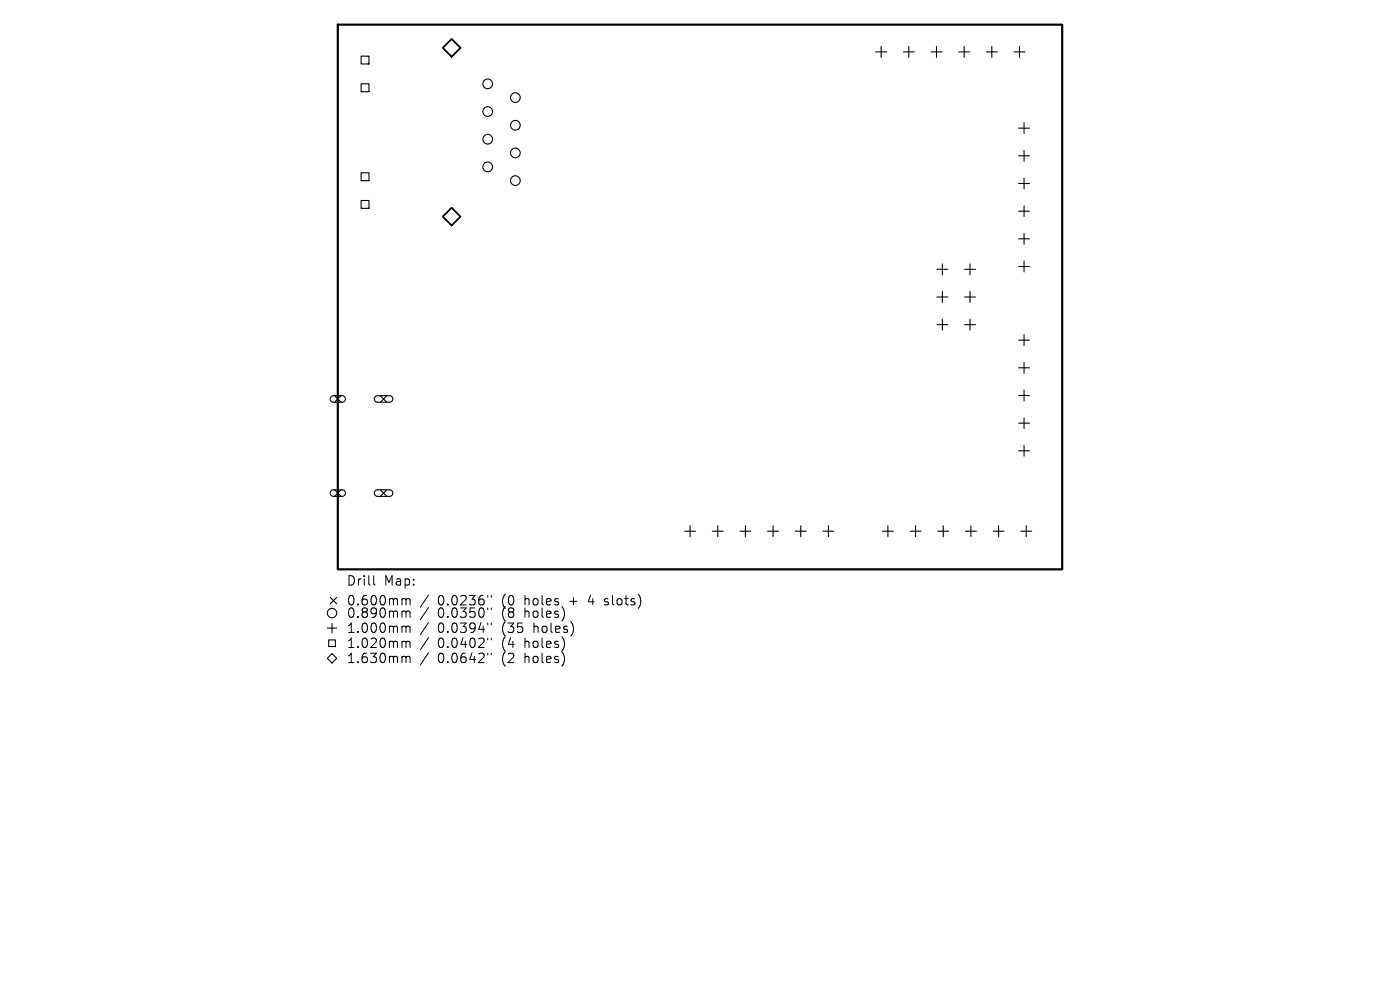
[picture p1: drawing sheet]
<svg xmlns="http://www.w3.org/2000/svg" width="297mm" height="210mm" viewBox="0 0 297 210" stroke-linecap="round" stroke-linejoin="round" font-family="sans-serif">
<defs><g id="words">
<g font-size="2.8">
<text x="73.4" y="124.5">Drill</text>
<text x="81.4" y="124.5">Map:</text>
<text x="73.4" y="128.7">0.600mm</text>
<text x="73.4" y="131.3">0.890mm</text>
<text x="92.9" y="128.7">0.0236&quot;</text>
<text x="92.9" y="131.3">0.0350&quot;</text>
<text x="106.6" y="128.7">(0</text>
<text x="106.6" y="131.3">(8</text>
<text x="111.6" y="128.7">holes</text>
<text x="111.6" y="131.3">holes)</text>
<text x="121.3" y="128.7">+</text>
<text x="125.5" y="128.7">4</text>
<text x="129.1" y="128.7">slots)</text>
<text x="73.4" y="134.5">1.000mm</text>
<text x="73.4" y="137.7">1.020mm</text>
<text x="92.9" y="134.5">0.0394&quot;</text>
<text x="92.9" y="137.7">0.0402&quot;</text>
<text x="106.6" y="134.5">(35</text>
<text x="106.6" y="137.7">(4</text>
<text x="111.6" y="137.7">holes)</text>
<text x="113.5" y="134.5">holes)</text>
<text x="73.4" y="140.9">1.630mm</text>
<text x="92.9" y="140.9">0.0642&quot;</text>
<text x="106.6" y="140.9">(2</text>
<text x="111.6" y="140.9">holes)</text>
</g>
</g></defs>
<path d="M71.7 5.2h153.6v115.6h-153.6z" fill="none" stroke="#000" stroke-width=".46"/>
<g fill="none" stroke="#000" stroke-width=".23">
<path d="M185.8 11h2.3M186.9 9.9v2.3M191.6 11h2.4M192.8 9.9v2.3M197.5 11h2.3M198.7 9.9v2.3M203.4 11h2.3M204.5 9.9v2.3M209.3 11h2.3M210.4 9.9v2.3M215.1 11h2.3M216.3 9.9v2.3"/>
<path d="M216.1 27.2h2.3M216.1 33.1h2.3M216.1 38.9h2.3M217.2 26v2.3M217.2 31.9v2.3M217.2 37.8v2.3M198.8 57.1h2.3M199.9 56v2.3M204.6 57.1h2.3M205.8 56v2.3M216.1 44.8h2.3M216.1 50.7h2.3"/>
<path d="M216.1 56.5h2.3M217.2 43.6v2.3M217.2 49.5v2.3M217.2 55.4v2.3M198.8 63h2.3M198.8 68.9h2.3M199.9 61.8v2.4M199.9 67.7v2.3M204.6 63h2.3M204.6 68.9h2.3M205.8 61.8v2.4M205.8 67.7v2.3"/>
<path d="M216.1 72.2h2.3M216.1 78h2.3M217.2 71v2.3M217.2 76.9v2.3M70.3 84.1l.4-.2h1.9a.69 .69 0 0 1 .7 .7 .69 .69 0 0 1-.7 .7h-1.9a.69 .69 0 0 1-.6-.4 .69 .69 0 0 1 .2-.8zM71 83.9l1.4 1.4M72.4 83.9l-1.4 1.4M79.6 84.1l.4-.2h2.6a.69 .69 0 0 1 .7 .7 .69 .69 0 0 1-.7 .7h-2.5a.69 .69 0 0 1-.6-.4 .69 .69 0 0 1 .1-.8zM80.7 83.9l1.4 1.4M82.1 83.9l-1.4 1.4M216.1 83.9h2.3M216.1 89.8h2.3"/>
<path d="M216.1 95.6h2.3M217.2 82.7v2.3M217.2 88.6v2.3M217.2 94.5v2.3M70.3 104.1l.4-.2h1.9a.69 .69 0 0 1 .7 .7 .69 .69 0 0 1-.7 .7h-1.9a.69 .69 0 0 1-.6-.4 .69 .69 0 0 1 .2-.8zM71 103.9l1.4 1.4M72.4 103.9l-1.4 1.4M79.6 104.1l.4-.2h2.6a.69 .69 0 0 1 .7 .7 .69 .69 0 0 1-.7 .7h-2.5a.69 .69 0 0 1-.6-.4 .69 .69 0 0 1 .1-.8zM80.7 103.9l1.4 1.4M82.1 103.9l-1.4 1.4M145.2 112.7h2.4M146.4 111.5v2.3"/>
<path d="M151.1 112.7h2.3M152.3 111.5v2.3M157 112.7h2.3M158.1 111.5v2.3M162.9 112.7h2.3M164 111.5v2.3M168.7 112.7h2.3M169.9 111.5v2.3M174.6 112.7h2.3M175.7 111.5v2.3M187.2 112.7h2.3M188.4 111.5v2.3"/>
<path d="M193.1 112.7h2.3M194.2 111.5v2.3M198.9 112.7h2.4M200.1 111.5v2.3M204.8 112.7h2.3M206 111.5v2.3M210.7 112.7h2.3M211.8 111.5v2.3M216.6 112.7h2.3M217.7 111.5v2.3M69.4 133.2h2M69.7 135.7h1.4v1.5h-1.4z"/>
<path d="M70 126.7l1.4 1.4M70.4 138.6l1 1-1 1-1-1zM70.4 132.2v2M71.4 126.7l-1.4 1.4"/>
<circle cx="103.5" cy="17.8" r="1.03"/>
<circle cx="103.5" cy="29.5" r="1.03"/>
<circle cx="103.5" cy="23.7" r="1.03"/>
<circle cx="103.5" cy="35.4" r="1.03"/>
<circle cx="109.3" cy="32.4" r="1.03"/>
<circle cx="109.3" cy="26.6" r="1.03"/>
<circle cx="109.3" cy="38.3" r="1.03"/>
<circle cx="109.3" cy="20.7" r="1.03"/>
<circle cx="70.4" cy="130" r="1"/>
</g>
<path d="M76.6 11.9h1.7v1.7h-1.7zM76.6 17.8h1.7v1.6h-1.7zM76.6 36.7h1.7v1.6h-1.7zM76.6 42.5h1.7v1.7h-1.7z" fill="none" stroke="#000" stroke-width=".24"/>
<path d="M93.9 10.2l1.9-1.9 1.9 1.9-1.9 1.8zM93.9 45.9l1.9-1.8 1.9 1.8-1.9 1.9z" fill="none" stroke="#000" stroke-width=".38"/>
<g fill="none" stroke="#000" stroke-width=".21">
<path d="M79.3 122.1v1.7l.3 .3M85.6 127h.3l.2 .3M85.6 129.6h.3l.2 .3M85.6 132.8l.4 .1 .1 .2M85.6 136l.4 .1 .1 .2M85.6 139.2h.3l.2 .3M86.1 127.3l.3-.3 .5 .1 .1 1.2M86.1 127.3v1M86.1 129.9v1.1M86.1 133.1v1.1M86.1 136.3v1.1M86.1 139.5v1.1"/>
<path d="M86.1 129.9l.3-.3 .5 .1 .1 1.3M86.1 133.1l.3-.3 .5 .1 .1 1.3M86.1 136.3l.3-.3 .5 .1 .1 1.3M86.1 139.5l.3-.3 .5 .1 .1 1.3M90.9 126.2l-1.7 2.6M90.9 128.9l-1.7 2.5M90.9 132.1l-1.7 2.5M90.9 135.3l-1.7 2.5M90.9 138.5l-1.7 2.5M103.5 126.3v.4M103.5 129v.3M103.5 132.2v.3"/>
<path d="M103.5 135.4v.3M103.5 138.6v.3M104.2 126.3v.4M104.2 129v.3M104.2 132.2v.3M104.2 135.4v.3M104.2 138.6v.3M128.2 128.2l.2 .1M128.3 127.1v.5"/>
</g>
<use href="#words"/>
</svg>
